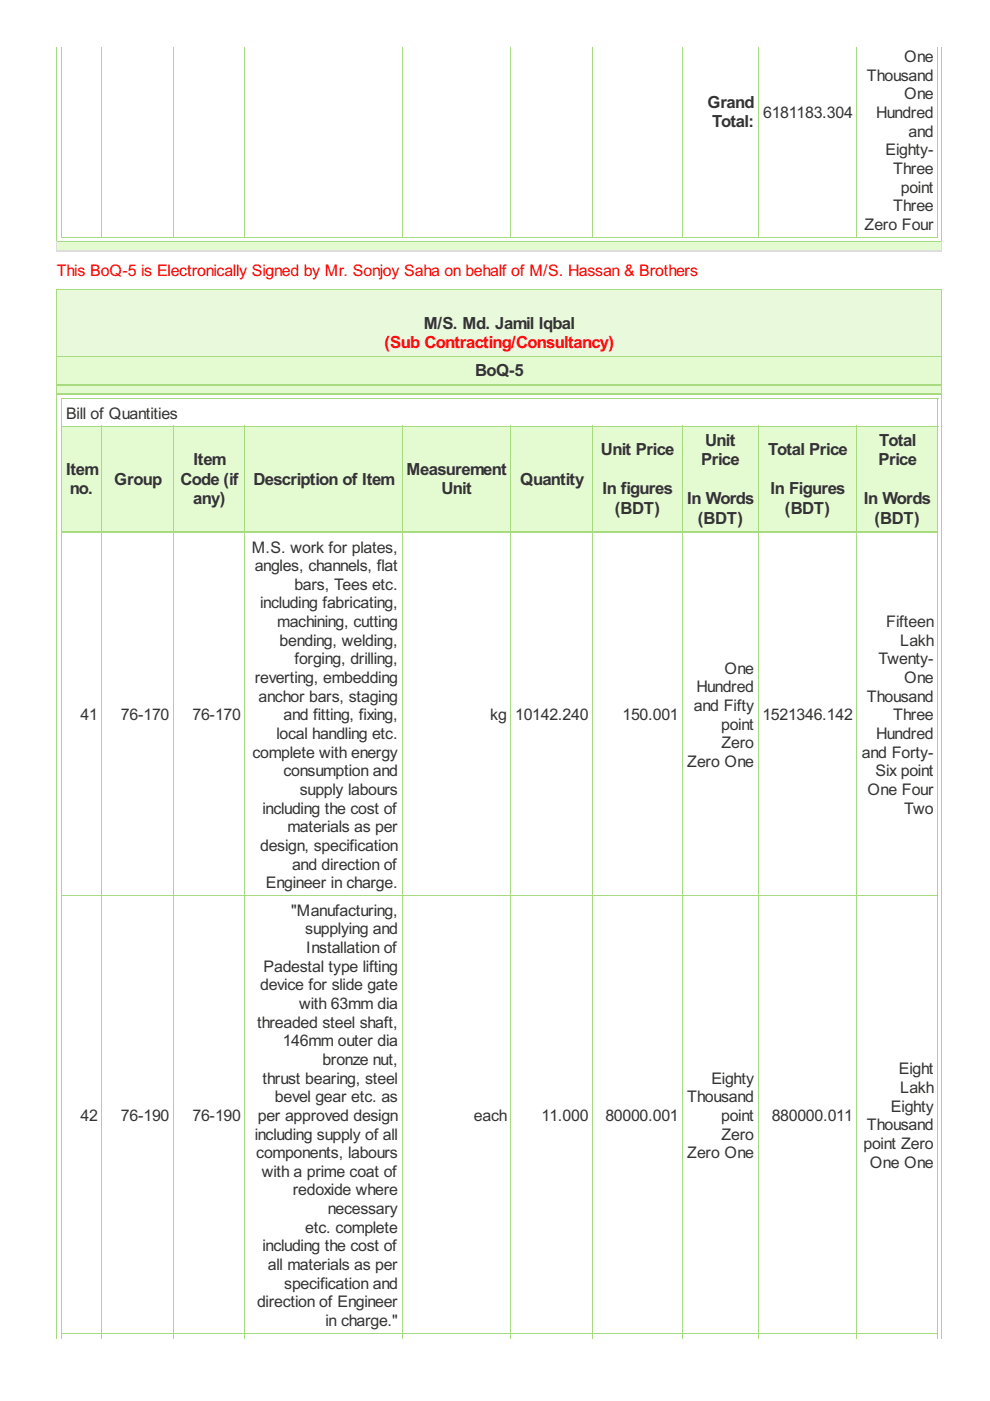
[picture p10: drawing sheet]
<svg xmlns="http://www.w3.org/2000/svg" width="210mm" height="297mm" viewBox="0 0 210 297" stroke-linecap="round" stroke-linejoin="round" font-family="sans-serif">
<defs><g id="words">
<g font-size="4" fill="#333">
<text x="150" y="22.8">Grand</text>
<text x="151" y="27">Total:</text>
<text x="89.8" y="69.7">M/S. Md. Jamil Iqbal</text>
<text x="100.7" y="79.7">BoQ-5</text>
<text x="149.5" y="94.6">Unit</text>
<text x="186.4" y="94.6">Total</text>
<text x="14" y="100.7">Item</text>
<text x="41" y="98.7">Item</text>
<text x="86.2" y="100.7">Measurement</text>
<text x="127.4" y="96.5">Unit Price</text>
<text x="148.7" y="98.7">Price</text>
<text x="162.9" y="96.5">Total Price</text>
<text x="186.3" y="98.7">Price</text>
<text x="14.8" y="104.8">no.</text>
<text x="24.2" y="102.8">Group</text>
<text x="38.2" y="102.8">Code (if</text>
<text x="41" y="106.9">any)</text>
<text x="53.7" y="102.8">Description of Item</text>
<text x="93.6" y="104.8">Unit</text>
<text x="110.3" y="102.8">Quantity</text>
<text x="127.7" y="104.8">In figures</text>
<text x="145.7" y="106.9">In Words</text>
<text x="163.4" y="104.8">In Figures</text>
<text x="183.1" y="106.9">In Words</text>
<text x="130.3" y="108.9">(BDT)</text>
<text x="148" y="111">(BDT)</text>
<text x="166.4" y="108.9">(BDT)</text>
<text x="185.4" y="111">(BDT)</text>
</g>
<text font-size="4" fill="#f00" x="81.5" y="73.8">(Sub Contracting/Consultancy)</text>
<g font-size="3.8" fill="#333">
<text x="183.8" y="17.1">Thousand</text>
<text x="191.7" y="13.1">One</text>
<text x="191.7" y="21">One</text>
<text x="161.8" y="25">6181183.304</text>
<text x="185.8" y="25">Hundred</text>
<text x="192.6" y="28.9">and</text>
<text x="187.8" y="32.9">Eighty-</text>
<text x="189.4" y="36.9">Three</text>
<text x="191" y="40.8">point</text>
<text x="189.4" y="44.8">Three</text>
<text x="183.3" y="48.7">Zero Four</text>
<text x="14" y="88.8">Bill of Quantities</text>
<text x="53.4" y="117.1">M.S. work for plates,</text>
<text x="54" y="121.1">angles, channels, flat</text>
<text x="62.4" y="125.1">bars, Tees etc.</text>
<text x="55.2" y="129">including fabricating,</text>
<text x="58.8" y="133">machining, cutting</text>
<text x="59.3" y="136.9">bending, welding,</text>
<text x="187.9" y="133">Fifteen</text>
<text x="190.9" y="136.9">Lakh</text>
<text x="62.4" y="140.9">forging, drilling,</text>
<text x="153.6" y="142.9">One</text>
<text x="186.3" y="140.9">Twenty-</text>
<text x="54" y="144.8">reverting, embedding</text>
<text x="54.8" y="148.8">anchor bars, staging</text>
<text x="147.7" y="146.8">Hundred</text>
<text x="183.8" y="148.8">Thousand</text>
<text x="191.7" y="144.8">One</text>
<text x="17.1" y="152.7">41</text>
<text x="25.7" y="152.7">76-170</text>
<text x="40.8" y="152.7">76-170</text>
<text x="60.1" y="152.7">and fitting, fixing,</text>
<text x="104" y="152.7">kg</text>
<text x="109.2" y="152.7">10142.240</text>
<text x="132" y="152.7">150.001</text>
<text x="147.1" y="150.8">and Fifty</text>
<text x="152.9" y="154.7">point</text>
<text x="161.6" y="152.7">1521346.142</text>
<text x="189.4" y="152.7">Three</text>
<text x="53.5" y="160.7">complete with energy</text>
<text x="58.6" y="156.7">local handling etc.</text>
<text x="153" y="158.7">Zero</text>
<text x="182.7" y="160.7">and Forty-</text>
<text x="185.8" y="156.7">Hundred</text>
<text x="60.1" y="164.6">consumption and</text>
<text x="145.7" y="162.6">Zero One</text>
<text x="185.6" y="164.6">Six point</text>
<text x="55.7" y="172.5">including the cost of</text>
<text x="63.6" y="168.6">supply labours</text>
<text x="184" y="168.6">One Four</text>
<text x="191.7" y="172.5">Two</text>
<text x="60.9" y="176.5">materials as per</text>
<text x="55.2" y="180.4">design, specification</text>
<text x="61.9" y="184.4">and direction of</text>
<text x="56.4" y="188.4">Engineer in charge.</text>
<text x="61.8" y="194.1">&quot;Manufacturing,</text>
<text x="64.7" y="198.1">supplying and</text>
<text x="64.9" y="202">Installation of</text>
<text x="55.2" y="209.9">device for slide gate</text>
<text x="55.9" y="206">Padestal type lifting</text>
<text x="63.4" y="213.9">with 63mm dia</text>
<text x="54.5" y="217.9">threaded steel shaft,</text>
<text x="59.9" y="221.8">146mm outer dia</text>
<text x="68.3" y="225.8">bronze nut,</text>
<text x="190.6" y="227.8">Eight</text>
<text x="55.7" y="229.7">thrust bearing, steel</text>
<text x="58.3" y="233.7">bevel gear etc. as</text>
<text x="145.7" y="233.7">Thousand</text>
<text x="150.8" y="229.7">Eighty</text>
<text x="190.9" y="231.7">Lakh</text>
<text x="17.1" y="237.6">42</text>
<text x="25.7" y="237.6">76-190</text>
<text x="40.8" y="237.6">76-190</text>
<text x="54.7" y="237.6">per approved design</text>
<text x="100.5" y="237.6">each</text>
<text x="114.8" y="237.6">11.000</text>
<text x="128.4" y="237.6">80000.001</text>
<text x="152.9" y="237.6">point</text>
<text x="163.6" y="237.6">880000.011</text>
<text x="183.8" y="239.6">Thousand</text>
<text x="188.9" y="235.7">Eighty</text>
<text x="54" y="241.6">including supply of all</text>
<text x="54.3" y="245.6">components, labours</text>
<text x="145.7" y="245.6">Zero One</text>
<text x="153" y="241.6">Zero</text>
<text x="183.1" y="243.6">point Zero</text>
<text x="55.5" y="249.5">with a prime coat of</text>
<text x="184.5" y="247.5">One One</text>
<text x="62.1" y="253.5">redoxide where</text>
<text x="69.5" y="257.4">necessary</text>
<text x="64.7" y="261.4">etc. complete</text>
<text x="55.7" y="265.3">including the cost of</text>
<text x="56.8" y="269.3">all materials as per</text>
<text x="60.3" y="273.3">specification and</text>
<text x="54.5" y="277.2">direction of Engineer</text>
<text x="69" y="281.2">in charge.&quot;</text>
</g>
<text font-size="3.8" fill="#f00" x="12" y="58.6">This BoQ-5 is Electronically Signed by Mr. Sonjoy Saha on behalf of M/S. Hassan &amp; Brothers</text>
</g></defs>
<path d="M13 9.9v40.5M21.6 9.9v40.5M36.8 9.9v40.5M51.9 9.9v40.5M85.2 9.9v40.5M108.3 9.9v40.5M125.6 9.9v40.5M144.8 9.9v40.5M160.7 9.9v40.5M181.7 9.9v40.5M198.8 9.9v40.5M13 50.3h185.9" fill="none" stroke="#a8da7f" stroke-width=".21"/>
<path d="M12 51.2h187.6v2h-187.6z" fill="#e4fad0"/>
<path d="M12.1 9.9v41.5M199.6 9.9v41.5M12 51.3h187.7" fill="none" stroke="#a8da7f" stroke-width=".21"/>
<path d="M12.1 51.2v2.1M199.6 51.2v2.1" fill="none" stroke="#ddd" stroke-width=".21"/>
<path d="M12 53.2h187.7" fill="none" stroke="#ddd" stroke-width=".33"/>
<path d="M12 61.3h187.6v14.1h-187.6z" fill="#e9f9db"/>
<g fill="#e4fad0">
<path d="M12 75.4h187.6v6.1h-187.6z"/>
<path d="M12 81.5h187.6v2h-187.6z"/>
<path d="M13 90.3h8.5v22.6h-8.5z"/>
<path d="M21.5 90.3h15.2v22.6h-15.2z"/>
<path d="M36.7 90.3h15.2v22.6h-15.2z"/>
<path d="M51.9 90.3h33.3v22.6h-33.3z"/>
<path d="M85.2 90.3h23v22.6h-23z"/>
<path d="M108.2 90.3h17.3v22.6h-17.3z"/>
<path d="M125.5 90.3h19.2v22.6h-19.2z"/>
<path d="M144.7 90.3h16v22.6h-16z"/>
<path d="M160.7 90.3h20.9v22.6h-20.9z"/>
<path d="M181.6 90.3h17.1v22.6h-17.1z"/>
</g>
<g fill="none" stroke="#a8da7f" stroke-width=".21">
<path d="M13 84.6h185.9M13 90.4h185.9M13 84.5v198.3M21.6 90.3v192.5M36.8 90.3v192.5M51.9 90.3v192.5M85.2 90.3v192.5M108.3 90.3v192.5M125.6 90.3v192.5M144.8 90.3v192.5M160.7 90.3v192.5M181.7 90.3v192.5"/>
<path d="M198.8 84.5v198.3M13 189.9h185.9M13 282.7h185.9"/>
</g>
<g fill="#a8da7f">
<path d="M13 282.6h.1v1.3h-.1z"/>
<path d="M21.5 282.6h.2v1.3h-.2z"/>
</g>
<path d="M21.5 282.7h15.4" fill="none" stroke="#a8da7f" stroke-width=".21"/>
<g fill="#a8da7f">
<path d="M21.5 282.6h.2v1.3h-.2z"/>
<path d="M36.7 282.6h.2v1.3h-.2z"/>
</g>
<path d="M36.7 282.7h15.3" fill="none" stroke="#a8da7f" stroke-width=".21"/>
<g fill="#a8da7f">
<path d="M36.7 282.6h.2v1.3h-.2z"/>
<path d="M51.9 282.6h.1v1.3h-.1z"/>
</g>
<path d="M51.9 282.7h33.4" fill="none" stroke="#a8da7f" stroke-width=".21"/>
<g fill="#a8da7f">
<path d="M51.9 282.6h.1v1.3h-.1z"/>
<path d="M85.2 282.6h.1v1.3h-.1z"/>
</g>
<path d="M85.2 282.7h23.2" fill="none" stroke="#a8da7f" stroke-width=".21"/>
<g fill="#a8da7f">
<path d="M85.2 282.6h.1v1.3h-.1z"/>
<path d="M108.2 282.6h.2v1.3h-.2z"/>
</g>
<path d="M108.2 282.7h17.5" fill="none" stroke="#a8da7f" stroke-width=".21"/>
<g fill="#a8da7f">
<path d="M108.2 282.6h.2v1.3h-.2z"/>
<path d="M125.5 282.6h.2v1.3h-.2z"/>
</g>
<path d="M125.5 282.7h19.3" fill="none" stroke="#a8da7f" stroke-width=".21"/>
<g fill="#a8da7f">
<path d="M125.5 282.6h.2v1.3h-.2z"/>
<path d="M144.7 282.6h.1v1.3h-.1z"/>
</g>
<path d="M144.7 282.7h16.1" fill="none" stroke="#a8da7f" stroke-width=".21"/>
<g fill="#a8da7f">
<path d="M144.7 282.6h.1v1.3h-.1z"/>
<path d="M160.7 282.6h.1v1.3h-.1z"/>
</g>
<path d="M160.7 282.7h21.1" fill="none" stroke="#a8da7f" stroke-width=".21"/>
<g fill="#a8da7f">
<path d="M160.7 282.6h.1v1.3h-.1z"/>
<path d="M181.6 282.6h.2v1.3h-.2z"/>
</g>
<path d="M181.6 282.7h17.3" fill="none" stroke="#a8da7f" stroke-width=".21"/>
<g fill="#a8da7f">
<path d="M181.6 282.6h.2v1.3h-.2z"/>
<path d="M198.7 282.6h.2v1.3h-.2z"/>
</g>
<path d="M12 81.5h187.7M12 83.5h187.7M13 112.9h185.9" fill="none" stroke="#a8da7f" stroke-width=".33"/>
<path d="M12 61.3h187.7M12 75.5h187.7M12.1 61.3v222.6M199.6 61.3v222.6" fill="none" stroke="#a8da7f" stroke-width=".21"/>
<use href="#words"/>
</svg>
